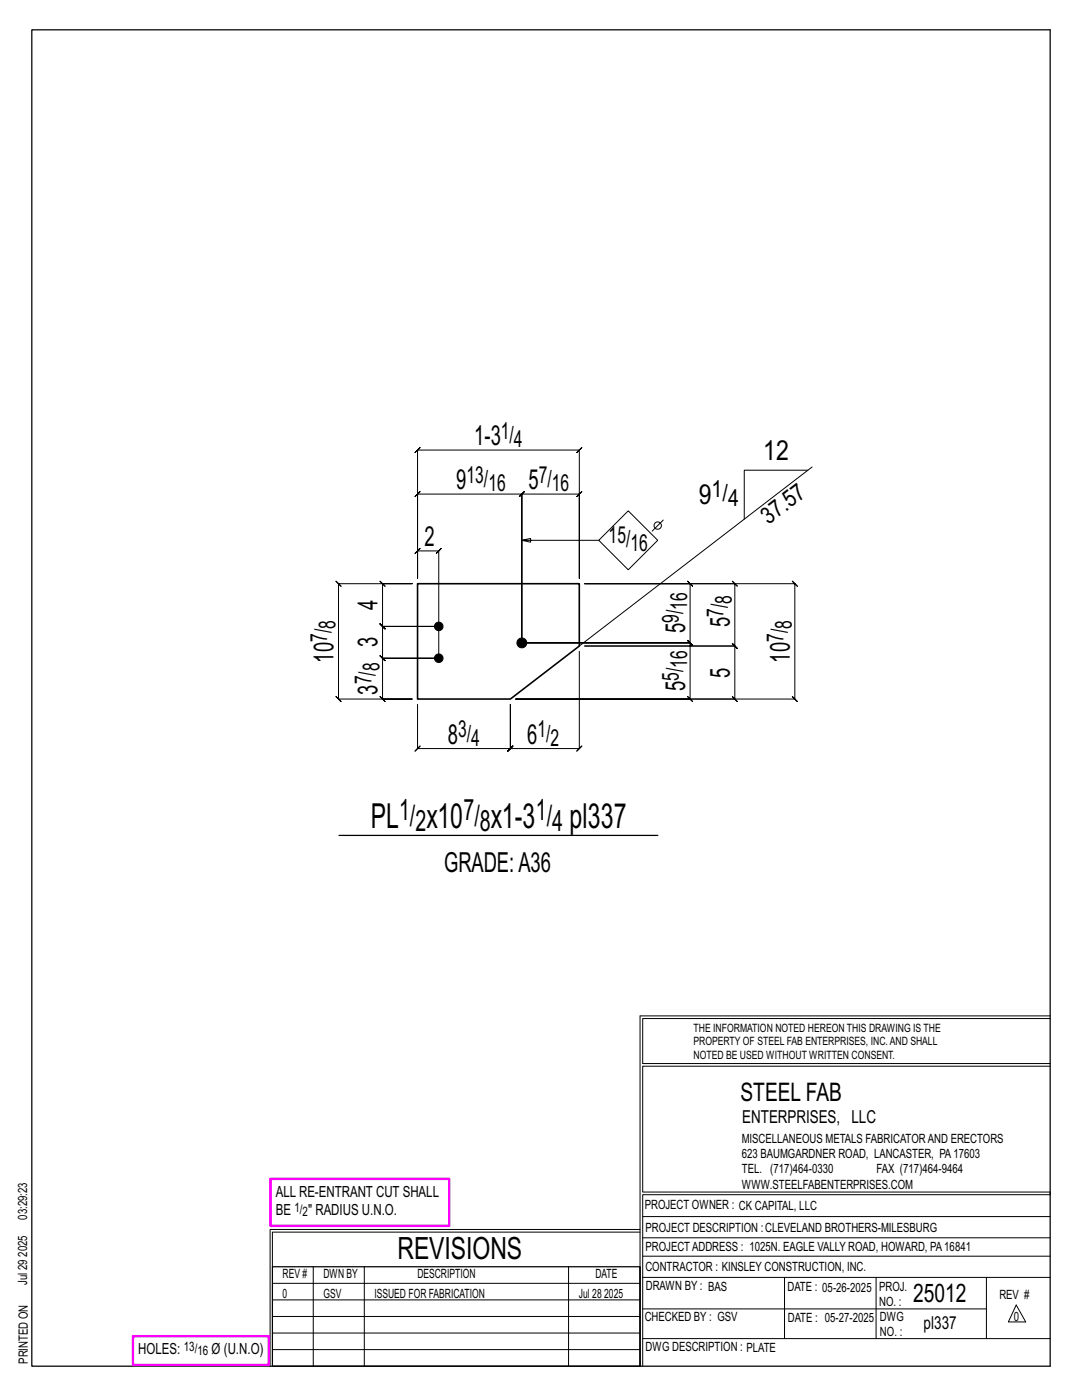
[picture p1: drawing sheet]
<svg xmlns="http://www.w3.org/2000/svg" width="216mm" height="279mm" viewBox="0 0 216 279" stroke-linecap="round" stroke-linejoin="round" font-family="sans-serif">
<defs><g id="words">
<g font-size="6.9">
<text x="74" y="165.3">PL</text>
<text x="85.1" y="165.3">x10</text>
<text x="98" y="165.3">x1-3</text>
<text x="113.6" y="165.3">pl337</text>
</g>
<text font-size="6.1" x="79.3" y="251.3">REVISIONS</text>
<g font-size="5.9">
<text x="79.6" y="163.7">1/</text>
<text x="82.9" y="165.8">2</text>
<text x="92.5" y="163.7">7/</text>
<text x="95.8" y="165.8">8</text>
<text x="106.9" y="163.7">1/</text>
<text x="110.2" y="165.8">4</text>
</g>
<g font-size="5.5">
<text x="94.6" y="88.8">1-3</text>
<text x="152.3" y="91.8">12</text>
<text x="91" y="97.6">9</text>
<text x="105.4" y="97.6">5</text>
<text x="139.4" y="100.5">9</text>
<text x="84.7" y="109">2</text>
<text x="75.3" y="121.8" transform="rotate(-90 75.3 121.8)">4</text>
<text x="145.6" y="125.1" transform="rotate(-90 145.6 125.1)">5</text>
<text x="75.3" y="129.2" transform="rotate(-90 75.3 129.2)">3</text>
<text x="136.7" y="126.3" transform="rotate(-90 136.7 126.3)">5</text>
<text x="66.6" y="132.2" transform="rotate(-90 66.6 132.2)">10</text>
<text x="136.7" y="138" transform="rotate(-90 136.7 138)">5</text>
<text x="145.6" y="135.2" transform="rotate(-90 145.6 135.2)">5</text>
<text x="157.6" y="132.2" transform="rotate(-90 157.6 132.2)">10</text>
<text x="75.3" y="138.6" transform="rotate(-90 75.3 138.6)">3</text>
<text x="89.4" y="148.4">8</text>
<text x="105.2" y="148.4">6</text>
<text x="88.6" y="174">GRADE:A36</text>
</g>
<g font-size="5.1">
<text x="147.8" y="219.8">STEEL FAB</text>
<text x="182.2" y="259.9">25012</text>
</g>
<g font-size="4.7">
<text x="99.9" y="87.6">1/</text>
<text x="102.6" y="89.2">4</text>
<text x="93.1" y="96.4">13/</text>
<text x="97.4" y="98">16</text>
<text x="107.5" y="96.4">7/</text>
<text x="110.1" y="98">16</text>
<text x="142" y="99.3">1/</text>
<text x="145.3" y="100.9">4</text>
<text x="153.3" y="104.8" transform="rotate(-38 153.3 104.8)">37.57</text>
<text x="121.4" y="108.4">15/</text>
<text x="125.8" y="110">16</text>
<text x="67" y="125.5" transform="rotate(-90 67 125.5)">8</text>
<text x="135.5" y="124.3" transform="rotate(-90 135.5 124.3)">9/</text>
<text x="137.1" y="121.7" transform="rotate(-90 137.1 121.7)">16</text>
<text x="144.4" y="123.1" transform="rotate(-90 144.4 123.1)">7/</text>
<text x="146" y="120.5" transform="rotate(-90 146 120.5)">8</text>
<text x="158" y="125.5" transform="rotate(-90 158 125.5)">8</text>
<text x="65.3" y="128.1" transform="rotate(-90 65.3 128.1)">7/</text>
<text x="156.4" y="128.1" transform="rotate(-90 156.4 128.1)">7/</text>
<text x="74.1" y="136.6" transform="rotate(-90 74.1 136.6)">7/</text>
<text x="75.8" y="134" transform="rotate(-90 75.8 134)">8</text>
<text x="135.5" y="135.9" transform="rotate(-90 135.5 135.9)">5/</text>
<text x="137.1" y="133.3" transform="rotate(-90 137.1 133.3)">16</text>
<text x="91.4" y="147.2">3/</text>
<text x="94" y="148.8">4</text>
<text x="107.2" y="147.2">1/</text>
<text x="109.8" y="148.8">2</text>
</g>
<g font-size="3.6">
<text x="148.1" y="224.1">ENTERPRISES, LLC</text>
<text x="184.3" y="265.2">pl337</text>
</g>
<g font-size="3.1">
<text x="55" y="238.9">ALL RE-ENTRANT CUT SHALL</text>
<text x="55" y="242.5">BE</text>
<text x="61.5" y="242.5">&quot; RADIUS U.N.O.</text>
<text x="27.6" y="270.2">HOLES:</text>
<text x="42.2" y="270.2">Ø (U.N.O)</text>
</g>
<g font-size="2.6">
<text x="58.8" y="241.8">1/</text>
<text x="60.4" y="242.7">2</text>
<text x="36.7" y="269.6">13/</text>
<text x="39.4" y="270.5">16</text>
</g>
<g font-size="2.5">
<text x="148" y="231.2">623 BAUMGARDNER ROAD, LANCASTER, PA17603</text>
<text x="148" y="228.1">MISCELLANEOUS METALS FABRICATORAND ERECTORS</text>
<text x="148" y="237.2">WWW.STEELFABENTERPRISES.COM</text>
<text x="148" y="234.2">TEL. (717)464-0330</text>
<text x="174.9" y="234.2">FAX (717)464-9464</text>
<text x="5.4" y="243.4" transform="rotate(-90 5.4 243.4)">03:29:23</text>
<text x="128.7" y="241.3">PROJECT OWNER : CK CAPITAL, LLC</text>
<text x="128.8" y="246">PROJECT DESCRIPTION :CLEVELAND BROTHERS-MILESBURG</text>
<text x="5.4" y="250.8" transform="rotate(-90 5.4 250.8)">2025</text>
<text x="128.8" y="249.7">PROJECTADDRESS : 1025N. EAGLE VALLY ROAD, HOWARD, PA16841</text>
<text x="5.4" y="256.5" transform="rotate(-90 5.4 256.5)">Jul 29</text>
<text x="56.4" y="255">REV #</text>
<text x="64.5" y="255">DWN BY</text>
<text x="83.3" y="255">DESCRIPTION</text>
<text x="118.8" y="255">DATE</text>
<text x="128.8" y="253.7">CONTRACTOR : KINSLEY CONSTRUCTION, INC.</text>
<text x="128.9" y="257.5">DRAWN BY : BAS</text>
<text x="157.1" y="257.6">DATE : 05-26-2025</text>
<text x="175.4" y="257.7">PROJ.</text>
<text x="56.4" y="259">0</text>
<text x="64.5" y="259">GSV</text>
<text x="74.7" y="259">ISSUED FOR FABRICATION</text>
<text x="115.5" y="259">Jul 28</text>
<text x="120.6" y="259">2025</text>
<text x="128.6" y="263.7">CHECKED BY : GSV</text>
<text x="157.2" y="263.7">DATE : 05-27-2025</text>
<text x="175.4" y="260.7">NO. :</text>
<text x="175.6" y="263.7">DWG</text>
<text x="199.4" y="259.2">REV #</text>
<text x="202.3" y="263.7">0</text>
<text x="128.8" y="269.7">DWG DESCRIPTION : PLATE</text>
<text x="175.6" y="266.7">NO. :</text>
<text x="5.5" y="272.2" transform="rotate(-90 5.5 272.2)">PRINTED ON</text>
</g>
<g font-size="2.3">
<text x="138.4" y="208.6">PROPERTY OF STEEL FAB ENTERPRISES, INC.AND SHALL</text>
<text x="138.4" y="205.9">THE INFORMATION NOTED HEREON THIS DRAWING IS THE</text>
<text x="138.4" y="211.3">NOTED BE USED WITHOUT WRITTEN CONSENT.</text>
</g>
</g></defs>
<g fill="none" stroke="#000" stroke-width=".2">
<path d="M161.2 93.8h-12.7v9.8M162 93.2l-46.4 35.7M67 116l.5 .5h14.8h-6l-.5-.5 1 1-.5-.5v8.5l-.5-.5 1 1-.5-.5h11.2h-11.2l-.5-.5 1 1-.5-.5v6.4l-.5-.5 1 1-.5-.5h11.2h-11.2l-.5-.5 1 1-.5-.5v8.1l-.5-.5 1 1-.5-.5h6h-14.8l.5 .5-1-1 .5 .5v-23l.5 .5zM83.3 115.4v-16.8l-.5 .5 1-1-.5 .5h20.8l-.5 .5 1-1-.5 .5v29.7v-29.7l-.5 .5 1-1-.5 .5h11.5l-.5 .5 1-1-.5 .5v16.8v-25.6l.5-.5-1 1 .5-.5h-32.3l.5-.5-1 1 .5-.5v25.6v-5.5l-.5 .5 1-1-.5 .5h4.2l-.5 .5 1-1-.5 .5v21.5M104.1 107.8l1.8 .4v-.7l-1.8 .3h15.4M116.7 116.5h41.9l-.5-.5 1 1-.5-.5v23l-.5-.5 1 1-.5-.5h-55.7M119.5 107.8l5.9-5.8 5.8 5.8-5.8 5.9zM132.3 103.8l-2.2 2.2M104.1 128.3h33.6l.5 .5-1-1 .5 .5v-11.8l.5 .5-1-1 .5 .5h-21h29.9l-.5-.5 1 1-.5-.5v12.4l-.5-.5 1 1-.5-.5h-29.9h29.9l-.5-.5 1 1-.5-.5v10.6l-.5-.5 1 1-.5-.5h-43.7h34.8l.5 .5-1-1 .5 .5v-11.2l.5 .5-1-1 .5 .5zM115.6 130v19.4l.5-.5-1 1 .5-.5h-13.8l.5-.5-1 1 .5-.5v-8.8v8.8l.5-.5-1 1 .5-.5h-18.5l.5-.5-1 1 .5-.5v-8.8M127.7 202.7v70M127.7 202.7h81.8"/>
<path d="M209.5 203.3h-81.3v9h81.3M209.5 212.8h-81.3v25.1h81.3v.5h-81.3v34.3M54.4 259.4h73.3M54.4 256.1h73.3M62.5 252.8v19.9M72.7 252.8v19.9M113.4 252.8v19.9M127.7 245.4h-73.8v27.3M127.7 245.9h-73.3v6.9M128.2 242.8h81.3M128.2 254.9h81.3M128.2 250.7h81.3"/>
<path d="M128.2 247h81.3M156.5 254.9v12.2M174.8 254.9v12.2M196.8 254.9v12.2M54.4 269.3h73.3M54.4 266h73.3M54.4 262.7h73.3M128.2 261.2h68.6M128.2 267.1h81.3M202.8 260.4l1.9 3.4h-3.5z"/>
<circle cx="131.2" cy="104.9" r=".74"/>
</g>
<path d="M6.3 6h203.2v266.7h-203.2zM67.6 166.7h63.7M54.4 252.8h73.3v19.9h-73.3z" fill="none" stroke="#000" stroke-width=".25"/>
<path d="M54 235.3h35.6v9.3h-35.6zM26.5 266.7h27.1v5.7h-27.1z" fill="none" stroke="#f0f" stroke-width=".5"/>
<g fill="#000" stroke="#000" stroke-width=".2">
<circle cx="87.5" cy="125" r=".86"/>
<circle cx="87.5" cy="131.4" r=".86"/>
<circle cx="104.1" cy="128.3" r=".99"/>
</g>
<path d="M83.3 116.5h32.3v12.4l-13.8 10.6h-18.5z" fill="none" stroke="#000" stroke-width=".32"/>
<use href="#words"/>
</svg>
